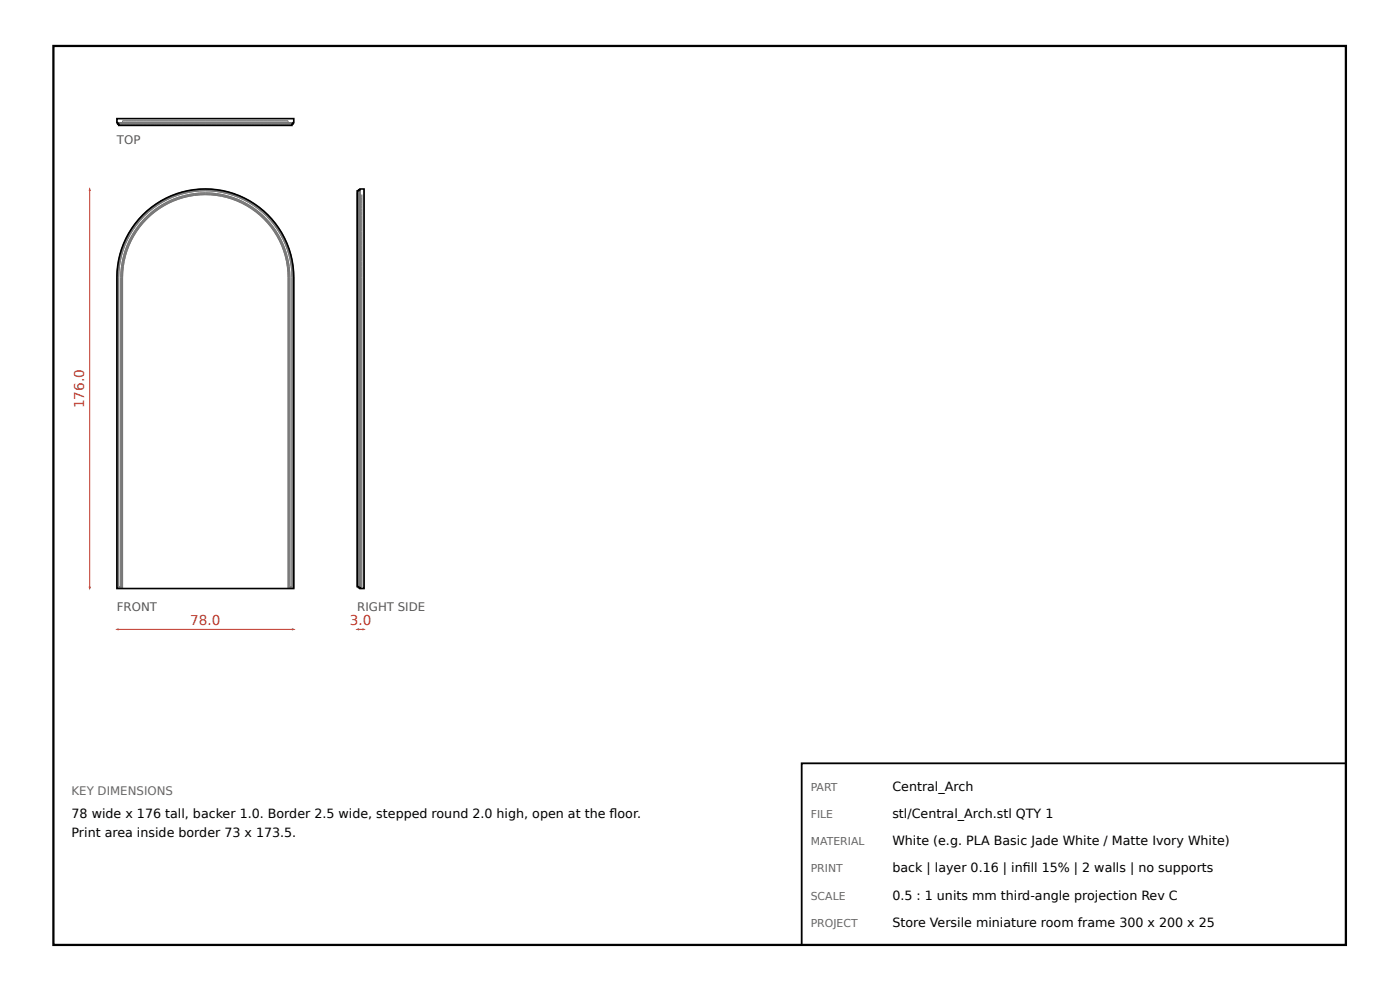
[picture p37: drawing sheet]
<svg xmlns="http://www.w3.org/2000/svg" width="297mm" height="210mm" viewBox="0 0 297 210" stroke-linecap="round" stroke-linejoin="round" font-family="sans-serif">
<defs><g id="words">
<g font-size="2.9" fill="#c0392b">
<text x="17.9" y="86.5" transform="rotate(-90 17.9 86.5)">176.0</text>
<text x="40.3" y="132.5">78.0</text>
<text x="74.2" y="132.5">3.0</text>
</g>
<g font-size="2.7">
<text x="189.3" y="167.6">Central_Arch</text>
<text x="15.2" y="173.4">78 wide x 176 tall, backer 1.0. Border 2.5 wide, stepped round 2.0 high, open at the foor.</text>
<text x="129.3" y="173.4">l</text>
<text x="189.3" y="173.4">stl/Central_Arch.stl QTY 1</text>
<text x="15.2" y="177.4">Print area inside border 73 x 173.5.</text>
<text x="189.3" y="179.2">White (e.g. PLA Basic Jade White / Matte Ivory White)</text>
<text x="189.3" y="184.9">back | layer 0.16 | infll 15% | 2 walls | no supports</text>
<text x="217" y="184.9">i</text>
<text x="189.3" y="190.7">0.5 : 1 units mm third-angle projection Rev C</text>
<text x="189.3" y="196.5">Store Versile miniature room frame 300 x 200 x 25</text>
</g>
<g font-size="2.5" fill="#555">
<text x="24.8" y="30.4">TOP</text>
<text x="24.8" y="129.6">FRONT</text>
<text x="75.8" y="129.6">RIGHT SIDE</text>
</g>
<text font-size="2.5" fill="#666" x="15.2" y="168.6">KEY DIMENSIONS</text>
<g font-size="2.3" fill="#666">
<text x="172" y="167.6">PART</text>
<text x="172" y="173.4">FILE</text>
<text x="172" y="179.2">MATERIAL</text>
<text x="172" y="184.9">PRINT</text>
<text x="172" y="190.7">SCALE</text>
<text x="172" y="196.5">PROJECT</text>
</g>
</g></defs>
<path d="M11.3 9.7h274.2v190.6h-274.2z" fill="none" stroke="#000" stroke-width=".48"/>
<g fill="none" stroke="#777" stroke-width=".21">
<path d="M24.8 25.1h37.5v.9h-37.5zM25 26v.3h37.2v-.3M25.2 26.3v.3h36.7v-.3M25.6 26.3v.3M25.8 26v.3M26 26v-.4h35.1v.4M61.3 26v.3M61.5 26.3v.3M30.3 45.6a18.8 18.8 0 0 1 20.4-4.1 18.8 18.8 0 0 1 11.6 17.3v66h-37.5v-66a18.8 18.8 0 0 1 5.5-13.2zM30.4 45.7a18.6 18.6 0 0 1 20.3-4 18.6 18.6 0 0 1 11.5 17.1v65.8h-.9v-65.7a17.7 17.7 0 0 0-17.7-17.8 17.7 17.7 0 0 0-17.8 17.8v65.7h-.8v-65.8a18.6 18.6 0 0 1 5.4-13.1zM30.6 45.8a18.4 18.4 0 0 1 20-4 18.4 18.4 0 0 1 11.3 17v65.6h-.4v-65.6a17.9 17.9 0 0 0-17.9-17.9 17.9 17.9 0 0 0-18 17.9v65.6h-.4v-65.6a18.4 18.4 0 0 1 5.4-13zM75.8 40.5v83.9h.3"/>
<path d="M76.1 40.2v84.4h.3M76.4 40.1v84.7h.8v-84.7M76.8 41.3v83.5M26 124.8v-65.9a17.6 17.6 0 0 1 17.6-17.6 17.6 17.6 0 0 1 17.5 17.6v65.9"/>
</g>
<path d="M24.8 25.1h37.5v.9h-.1v.3h-.2a.44 .44 0 0 1-.6 .3h-35.6a.46 .46 0 0 1-.7-.3h-.1v-.3h-.2zM30.3 45.6a18.8 18.8 0 0 1 20.4-4.1 18.8 18.8 0 0 1 11.6 17.3v66h-37.5v-66a18.7 18.7 0 0 1 5.5-13.2zM75.8 40.5h.3v-.3h.3v-.1h.8v84.7h-.8v-.2h-.3v-.2h-.3z" fill="none" stroke="#000" stroke-width=".34"/>
<path d="M24.8 133.4h37.5" fill="none" stroke="#c0392b" stroke-width=".21"/>
<g fill="#c0392b">
<path d="M24.4 133.4l.8-.2v.5z"/>
<path d="M61.9 133.2l.8 .2-.8 .3z"/>
</g>
<path d="M19 40.1v84.7" fill="none" stroke="#c0392b" stroke-width=".21"/>
<g fill="#c0392b">
<path d="M18.8 124.4h.5l-.3 .8z"/>
<path d="M19 39.7l.3 .8h-.5z"/>
</g>
<path d="M75.8 133.4h1.4" fill="none" stroke="#c0392b" stroke-width=".21"/>
<g fill="#c0392b">
<path d="M75.4 133.4l.8-.2v.5z"/>
<path d="M76.9 133.2l.7 .2-.7 .3z"/>
</g>
<path d="M170.1 161.8h115.4v38.5h-115.4z" fill="none" stroke="#000" stroke-width=".38"/>
<use href="#words"/>
</svg>
